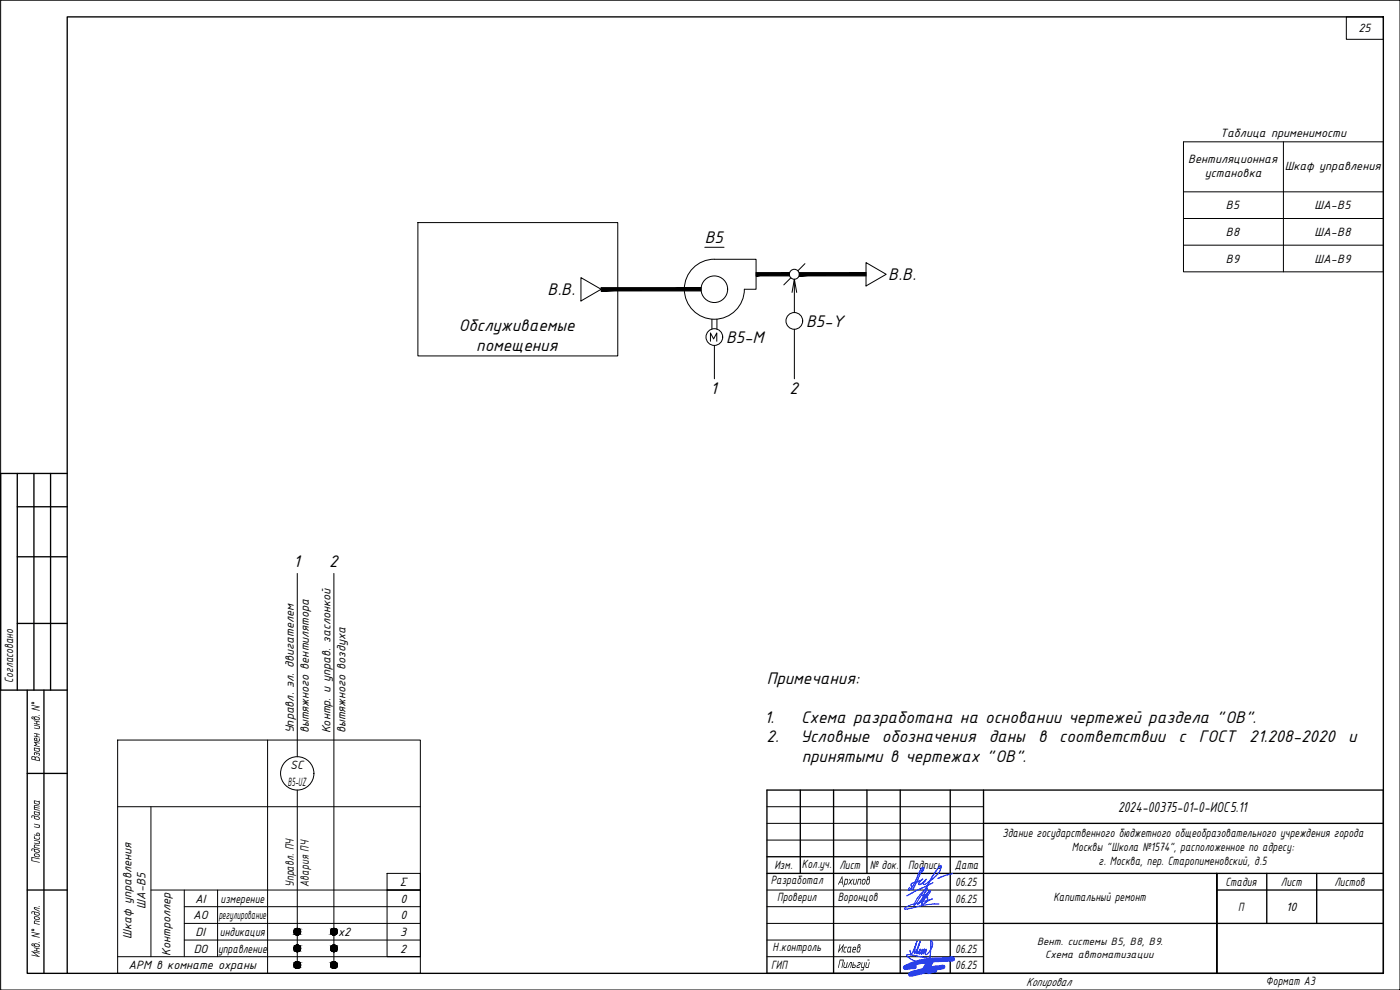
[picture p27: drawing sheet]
<svg xmlns="http://www.w3.org/2000/svg" width="420mm" height="297mm" viewBox="0 0 420 297" stroke-linecap="round" stroke-linejoin="round" font-family="sans-serif">
<defs><g id="words">
<g font-size="5.4">
<text x="211.5" y="72.8">В5</text>
<text x="164.3" y="88.5">В.В.</text>
<text x="266.6" y="84">В.В.</text>
<text x="137.7" y="99.4">Обслуживаемые</text>
<text x="241.9" y="98.1">В5-Y</text>
<text x="142.9" y="105.3">помещения</text>
<text x="217.9" y="102.9">В5-М</text>
<text x="213.2" y="118.1">1</text>
<text x="237" y="118.1">2</text>
<text x="88.1" y="170.1">1</text>
<text x="98.8" y="170.1">2</text>
<text x="230.1" y="205.2">Примечания:</text>
<text x="229.4" y="216.9">1.</text>
<text x="240.4" y="216.9">Схема разработана на основании чертежей раздела &quot;ОВ&quot;.</text>
<text x="230.1" y="222.7">2.</text>
<text x="240.2" y="222.7">Условные обозначения даны в соответствии с ГОСТ 21.208-2020 и</text>
<text x="240.6" y="228.5">принятыми в чертежах &quot;ОВ&quot;.</text>
</g>
<text font-size="4.7" x="335.5" y="243.5">2024-00375-01-0-ИОС5.11</text>
<g font-size="3.9">
<text x="407.7" y="9.7">25</text>
<text x="366.2" y="41.2">Таблица применимости</text>
<text x="356.6" y="48.8">Вентиляционная</text>
<text x="361.5" y="53">установка</text>
<text x="385.6" y="50.9">Шкаф управления</text>
<text x="367.9" y="62.8">В5</text>
<text x="394.5" y="62.8">ША-В5</text>
<text x="367.9" y="70.8">В8</text>
<text x="394.5" y="70.8">ША-В8</text>
<text x="367.9" y="78.8">В9</text>
<text x="394.5" y="78.8">ША-В9</text>
<text x="3.9" y="204.8" transform="rotate(-90 3.9 204.8)">Согласовано</text>
<text x="88.2" y="220.1" transform="rotate(-90 88.2 220.1)">Управл. эл. двигателем</text>
<text x="92.7" y="220.1" transform="rotate(-90 92.7 220.1)">вытяжного вентилятора</text>
<text x="99.2" y="220.1" transform="rotate(-90 99.2 220.1)">Контр. и управ. заслонкой</text>
<text x="103.7" y="220.1" transform="rotate(-90 103.7 220.1)">вытяжного воздуха</text>
<text x="11.9" y="228.6" transform="rotate(-90 11.9 228.6)">Взамен инв . N°</text>
<text x="87.1" y="230.8">SC</text>
<text x="86.4" y="235.8">В5-UZ</text>
<text x="300.9" y="251.3">Здание государственного бюджетного общеобразовательного учреждения города</text>
<text x="321.7" y="255.4">Москвы &quot;Школа №1574&quot;, расположенное по адресу:</text>
<text x="11.9" y="259.1" transform="rotate(-90 11.9 259.1)">Подпись и дата</text>
<text x="232.4" y="260.8">Изм.</text>
<text x="240.7" y="260.4">Колуч.</text>
<text x="245.4" y="260.4">.</text>
<text x="251.9" y="260.8">Лист</text>
<text x="261.1" y="260.8">№ док.</text>
<text x="272.5" y="260.8">Подпись</text>
<text x="286.6" y="260.6">Дата</text>
<text x="329.7" y="259.6">г. Москва, пер. Старопименовский, д.5</text>
<text x="88.2" y="266.1" transform="rotate(-90 88.2 266.1)">Управл. ПЧ</text>
<text x="92.7" y="266.1" transform="rotate(-90 92.7 266.1)">Авария ПЧ</text>
<text x="120" y="265.8">Σ</text>
<text x="231.3" y="265.4">Разработал</text>
<text x="251" y="265.4">Архипов</text>
<text x="286.7" y="265.8">06.25</text>
<text x="367.8" y="265.8">Стадия</text>
<text x="384.4" y="265.8">Лист</text>
<text x="400.5" y="265.8">Листов</text>
<text x="43.6" y="272.7" transform="rotate(-90 43.6 272.7)">ША-В5</text>
<text x="58" y="275.8">AO</text>
<text x="58.6" y="270.8">AI</text>
<text x="65.6" y="275.8">регулирование</text>
<text x="66.2" y="270.8">измерение</text>
<text x="120.2" y="270.8">0</text>
<text x="120.2" y="275.8">0</text>
<text x="233.2" y="270.4">Проверил</text>
<text x="251.4" y="270.4">Воронцов</text>
<text x="286.7" y="270.8">06.25</text>
<text x="316.1" y="270.4">Капитальный ремонт</text>
<text x="371.6" y="273.3">П</text>
<text x="386" y="273.3">10</text>
<text x="39.5" y="281.7" transform="rotate(-90 39.5 281.7)">Шкаф управления</text>
<text x="58.7" y="280.8">DI</text>
<text x="66" y="280.8">индикация</text>
<text x="101.5" y="280.7">x2</text>
<text x="120.1" y="280.8">3</text>
<text x="11.9" y="287.4" transform="rotate(-90 11.9 287.4)">Инв. N° подл .</text>
<text x="51.1" y="286.7" transform="rotate(-90 51.1 286.7)">Контроллер</text>
<text x="58.1" y="285.8">DO</text>
<text x="65.4" y="285.8">управление</text>
<text x="120.1" y="285.8">2</text>
<text x="231.9" y="285.4">Н.контроль</text>
<text x="251" y="285.8">Исаев</text>
<text x="286.7" y="285.8">06.25</text>
<text x="38.6" y="290.8">АРМ в комнате охраны</text>
<text x="231.4" y="290.8">ГИП</text>
<text x="251" y="290.4">Пильгуй</text>
<text x="286.7" y="290.8">06.25</text>
<text x="308" y="295.9">Копировал</text>
<text x="379.9" y="295.4">Формат А3</text>
</g>
<g font-size="3.4">
<text x="311.2" y="283.7">Вент. системы В5, В8, В9.</text>
<text x="313.7" y="287.3">Схема автоматизации</text>
</g>
</g></defs>
<!-- layer: Ramka -->
<path d="M20.2 5.1h395v286.9h-395zM5.2 142.1v65M5.2 152h15M10.2 142.1v65M15.2 142.1v65M20.2 142.1h-20v65h20M5.2 167.1h15M5.2 187.1h15M8.2 207.1v84.9h12M13.2 207.1v84.9M8.2 232.1h12M8.2 267h12" fill="none" stroke="#000" stroke-width=".4"/>
<!-- layer: Shtamp -->
<g fill="#000">
<path d="M10.2 241.7l.5-.2 1.2 .3-.1 .2-1.3-.2-.1 .3 1.5 .4-1.5-.2v.4l1.5 .5-1.7-.3z"/>
<path d="M10.4 240.4l.2 .6 1.1 .1-.2-.5zM10.2 240.2l1.4 .2 .3-.1v1l-.4 .1-1.1-.2-.2-.3z"/>
</g>
<!-- layer: Ramka -->
<path d="M.2 .1h420v296.9h-420z" fill="none" stroke="#000" stroke-width=".3"/>
<g fill="none" stroke="#000" stroke-width=".3">
<path d="M355.2 42.6h60v39h-60zM355.2 57.6h60M385.2 42.6v39M125.4 66.8h60v40h-60zM211.5 74.2h5.8M214.4 77.8a9 9 0 0 0-9 9 9 9 0 0 0 9 9 9 9 0 0 0 9-9h3.5v-9h-12.5M241.6 79.1l-2.1 2.1M355.2 65.6h60M355.2 73.6h60M213.7 95.8v3M215.2 95.8v3M237.3 83.4l-2.1 2.1"/>
<path d="M237.7 87.7l.7-3.9 .7 3.9M238.4 83.8v10M238.4 98.8v14.9M213.2 102.4v-2.5l1 1.8 .9-1.8v2.5M214.4 103.6v10.1M89.2 172v55.1M100.2 172v117.5M35.3 222h90.9v70h-90.9zM80.3 222v70M89.2 237.1v52.4M35.3 242h90.9M45.3 242v45"/>
<path d="M45.3 267h80.9M55.3 277.1h70.9M55.3 267v20M55.3 272h70.9M65.3 267v20M116.2 262.1h10v4.9h-10zM116.2 267h10v20h-10zM35.3 287h90.9M55.3 282.1h70.9"/>
<circle cx="214.4" cy="86.8" r="4"/>
<circle cx="238.4" cy="96.3" r="2.51"/>
<circle cx="238.4" cy="82.3" r="1.49"/>
<circle cx="214.4" cy="101.1" r="2.51"/>
<circle cx="89.2" cy="232" r="5"/>
<circle cx="89.2" cy="279.5" r="1.01"/>
<circle cx="100.2" cy="279.5" r="1.01"/>
<circle cx="89.2" cy="284.5" r="1.01"/>
<circle cx="89.2" cy="289.5" r="1.01"/>
<circle cx="100.2" cy="289.5" r="1.01"/>
<circle cx="100.2" cy="284.5" r="1.01"/>
</g>
<g fill="#000" stroke="#000" stroke-width=".3">
<path d="M89.1 278.6h.2zM100.1 278.6h.2zM89 285.5h.5zM89 290.5h.5zM89 280.5h.5zM89.1 283.6h.2zM89.1 288.6h.2zM100 280.5h.5zM100 290.5h.5zM100 285.5h.5zM100.1 288.6h.2zM100.1 283.6h.2z"/>
<path d="M180.4 86.3v1l30-1zM180.4 87.3l30-1v1z"/>
<path d="M226.9 81.8v1l10-1zM226.9 82.8l10-1v1z"/>
<path d="M239.9 81.8v1l20-1zM239.9 82.8l20-1v1z"/>
<path d="M89.1 278.6h.4zM89 278.6h.5z"/>
<path d="M89 278.6h.5zM88.9 278.6h.6z"/>
<path d="M88.9 278.6h.7zM88.8 278.6h.8z"/>
<path d="M88.8 278.6l.9 .1zM88.7 278.7h1z"/>
<path d="M88.7 278.7h1.1zM88.6 278.7h1.2z"/>
<path d="M88.6 278.7l1.3 .1zM88.6 278.8h1.3z"/>
<path d="M88.6 278.8l1.3 .1zM88.6 278.8l1.3 .1z"/>
<path d="M88.5 278.9h1.5zM88.5 278.9h1.5z"/>
<path d="M88.4 278.9l1.7 .1zM88.4 278.9l1.7 .1z"/>
<path d="M88.4 279l1.7 .1zM88.4 279l1.7 .1z"/>
<path d="M88.3 279.1l1.8 .1zM88.3 279.1l1.8 .1z"/>
<path d="M88.3 280h1.8zM88.3 280l1.8 .1z"/>
<path d="M88.3 279.2l1.9 .1zM88.3 279.2l1.9 .1z"/>
<path d="M88.3 279.9h1.8zM88.3 279.9l1.8 .1z"/>
<path d="M88.2 279.3l2 .1zM88.2 279.3l2 .1z"/>
<path d="M88.2 279.8h2zM88.2 279.8l1.9 .1z"/>
<path d="M88.2 279.4h2zM88.2 279.4h2z"/>
<path d="M88.2 279.7h2zM88.2 279.7l2 .1z"/>
<path d="M88.2 279.4l2 .2zM88.2 279.4l2 .2z"/>
<path d="M88.2 279.6h2zM88.2 279.6h2z"/>
<path d="M88.2 279.6h2zM88.2 279.6l2 .1z"/>
<path d="M100.1 278.6h.4zM100 278.6h.5z"/>
<path d="M100 278.6h.5zM99.9 278.6h.6z"/>
<path d="M99.9 278.6h.7zM99.8 278.6h.8z"/>
<path d="M99.8 278.6l.9 .1zM99.7 278.7h1z"/>
<path d="M99.7 278.7h1.1zM99.6 278.7h1.2z"/>
<path d="M99.6 278.7l1.3 .1zM99.6 278.7l1.3 .1z"/>
<path d="M99.6 278.8l1.3 .1zM99.5 278.9h1.4z"/>
<path d="M99.5 278.9h1.5zM99.5 278.9h1.5z"/>
<path d="M99.4 278.9l1.6 .1zM99.4 278.9l1.6 .1z"/>
<path d="M99.4 279l1.7 .1zM99.4 279l1.7 .1z"/>
<path d="M99.3 279.1l1.8 .1zM99.3 279.1l1.8 .1z"/>
<path d="M99.3 280h1.8zM99.3 280l1.7 .1z"/>
<path d="M99.3 279.2l1.9 .1zM99.3 279.2l1.9 .1z"/>
<path d="M99.3 279.9h1.8zM99.3 279.9l1.8 .1z"/>
<path d="M99.3 279.3l1.9 .1zM99.3 279.3l1.9 .1z"/>
<path d="M99.3 279.8h1.9zM99.3 279.8l1.8 .1z"/>
<path d="M99.2 279.4h2zM99.2 279.4h2z"/>
<path d="M99.2 279.4l2 .2zM99.2 279.4l2 .2z"/>
<path d="M99.2 279.6l2 .1zM99.2 279.6l2 .1z"/>
<path d="M99.2 279.7h2zM99.2 279.7l2 .1z"/>
<path d="M99.2 279.6h2zM99.2 279.6h2z"/>
<path d="M89 285.5h.3zM89.1 285.5h.2z"/>
<path d="M89 290.5h.3zM89.1 290.5h.2z"/>
<path d="M89 280.5l.3 .1zM89.1 280.6h.2z"/>
<path d="M89.1 283.6h.4zM89 283.6h.5z"/>
<path d="M89.1 288.6h.4zM89 288.6h.5z"/>
<path d="M89 283.6h.5zM88.9 283.6h.6z"/>
<path d="M89 288.6h.5zM88.9 288.6h.6z"/>
<path d="M88.9 283.6h.7zM88.8 283.6h.8z"/>
<path d="M88.9 285.5h.6zM88.9 285.5h.6z"/>
<path d="M88.9 288.6h.7zM88.8 288.6h.8z"/>
<path d="M88.9 290.5h.6zM88.9 290.5h.6z"/>
<path d="M88.9 280.5h.6zM88.9 280.5h.6z"/>
<path d="M88.8 283.6l.9 .1zM88.7 283.7h1z"/>
<path d="M88.8 285.5h.8zM88.8 285.5h.7z"/>
<path d="M88.8 288.6l.9 .1zM88.7 288.7h1z"/>
<path d="M88.8 290.5h.8zM88.8 290.5h.7z"/>
<path d="M88.8 280.5h.8zM88.8 280.5h.7z"/>
<path d="M88.7 283.7h1.1zM88.6 283.7h1.2z"/>
<path d="M88.7 285.4h1zM88.7 285.4l.9 .1z"/>
<path d="M88.7 288.7h1.1zM88.7 288.7h1.1z"/>
<path d="M88.7 290.4h1zM88.7 290.4l.9 .1z"/>
<path d="M88.7 280.4h1zM88.7 280.4l.9 .1z"/>
<path d="M88.6 283.7l1.3 .1zM88.6 283.8h1.3z"/>
<path d="M88.6 285.4h1.2zM88.6 285.4h1.1z"/>
<path d="M88.6 288.7l1.3 .1zM88.6 288.8h1.3z"/>
<path d="M88.6 290.4h1.2zM88.6 290.4h1.1z"/>
<path d="M88.6 280.4h1.2zM88.6 280.4h1.1z"/>
<path d="M88.6 283.8l1.3 .1zM88.6 283.8l1.3 .1z"/>
<path d="M88.6 285.3h1.3zM88.6 285.3l1.2 .1z"/>
<path d="M88.6 288.8l1.3 .1zM88.6 288.8l1.3 .1z"/>
<path d="M88.6 290.3h1.3zM88.6 290.3l1.2 .1z"/>
<path d="M88.6 280.3h1.3zM88.6 280.3l1.2 .1z"/>
<path d="M88.5 283.9h1.5zM88.5 283.9h1.5z"/>
<path d="M88.5 285.2h1.4zM88.5 285.2l1.4 .1z"/>
<path d="M88.5 288.9h1.5zM88.4 288.9h1.6z"/>
<path d="M88.5 290.2h1.4zM88.5 290.2l1.4 .1z"/>
<path d="M88.5 280.2h1.4zM88.5 280.2l1.4 .1z"/>
<path d="M88.4 283.9l1.7 .1zM88.4 283.9l1.7 .1z"/>
<path d="M88.4 285.2h1.6zM88.4 285.2h1.5z"/>
<path d="M88.4 288.9l1.7 .1zM88.4 288.9l1.7 .1z"/>
<path d="M88.4 290.2h1.6zM88.4 290.2h1.5z"/>
<path d="M88.4 280.2h1.6zM88.4 280.2h1.5z"/>
<path d="M88.4 284l1.7 .1zM88.4 284l1.7 .1z"/>
<path d="M88.4 285.1h1.7zM88.4 285.1l1.6 .1z"/>
<path d="M88.4 289l1.7 .1zM88.4 289l1.7 .1z"/>
<path d="M88.4 290.1h1.7zM88.4 290.1l1.6 .1z"/>
<path d="M88.4 280.1h1.7zM88.4 280.1l1.6 .1z"/>
<path d="M88.3 284.1l1.8 .1zM88.3 284.1l1.8 .1z"/>
<path d="M88.3 285h1.8zM88.3 285l1.8 .1z"/>
<path d="M88.3 289.1l1.8 .1zM88.3 289.1l1.8 .1z"/>
<path d="M88.3 290h1.8zM88.3 290l1.8 .1z"/>
<path d="M88.3 284.2l1.9 .1zM88.3 284.2l1.9 .1z"/>
<path d="M88.3 284.9h1.8zM88.3 284.9l1.8 .1z"/>
<path d="M88.3 289.2l1.9 .1zM88.3 289.2l1.9 .1z"/>
<path d="M88.3 289.9h1.8zM88.3 289.9l1.8 .1z"/>
<path d="M88.2 284.3l2 .1zM88.2 284.3l2 .1z"/>
<path d="M88.2 284.8h2zM88.2 284.8l1.9 .1z"/>
<path d="M88.2 289.3l2 .1zM88.2 289.3l2 .1z"/>
<path d="M88.2 289.8h2zM88.2 289.8l1.9 .1z"/>
<path d="M88.2 284.4h2zM88.2 284.4h2z"/>
<path d="M88.2 284.7h2zM88.2 284.7l2 .1z"/>
<path d="M88.2 289.4l2 .1zM88.2 289.4l2 .1z"/>
<path d="M88.2 289.7h2zM88.2 289.7l2 .1z"/>
<path d="M88.2 284.4l2 .2zM88.2 284.4l2 .2z"/>
<path d="M88.2 284.6h2zM88.2 284.6h2z"/>
<path d="M88.2 284.6h2zM88.2 284.6l2 .1z"/>
<path d="M88.2 289.5h2zM88.2 289.5h2z"/>
<path d="M88.2 289.5l2 .2zM88.2 289.5l2 .2z"/>
<path d="M88.2 289.7h2zM88.2 289.7h2z"/>
<path d="M100 280.5l.3 .1zM100.1 280.6h.2z"/>
<path d="M100 290.5h.3zM100.1 290.5h.2z"/>
<path d="M100 285.5h.3zM100.1 285.5h.2z"/>
<path d="M100.1 288.6h.4zM100 288.6h.5z"/>
<path d="M100.1 283.6h.4zM100 283.6h.5z"/>
<path d="M100 288.6h.5zM99.9 288.6h.6z"/>
<path d="M100 283.6h.5zM99.9 283.6h.6z"/>
<path d="M99.9 280.5h.6zM99.9 280.5h.6z"/>
<path d="M99.9 288.6h.7zM99.8 288.6h.8z"/>
<path d="M99.9 290.5h.6zM99.9 290.5h.6z"/>
<path d="M99.9 283.6h.7zM99.8 283.6h.8z"/>
<path d="M99.9 285.5h.6zM99.9 285.5h.6z"/>
<path d="M99.8 280.5h.8zM99.8 280.5h.7z"/>
<path d="M99.8 288.6l.9 .1zM99.7 288.7h1z"/>
<path d="M99.8 290.5h.8zM99.8 290.5h.7z"/>
<path d="M99.8 283.6l.9 .1zM99.7 283.7h1z"/>
<path d="M99.8 285.5h.8zM99.8 285.5h.7z"/>
<path d="M99.7 280.4h1zM99.7 280.4l.9 .1z"/>
<path d="M99.7 288.7h1.1zM99.6 288.7h1.2z"/>
<path d="M99.7 290.4h1zM99.7 290.4l.9 .1z"/>
<path d="M99.7 283.7h1.1zM99.6 283.7h1.2z"/>
<path d="M99.7 285.4h1zM99.7 285.4l.9 .1z"/>
<path d="M99.6 280.4h1.2zM99.6 280.4h1.1z"/>
<path d="M99.6 288.7l1.3 .1zM99.6 288.8h1.3z"/>
<path d="M99.6 290.4h1.2zM99.6 290.4h1.1z"/>
<path d="M99.6 283.7l1.3 .1zM99.6 283.7l1.3 .1z"/>
<path d="M99.6 285.4h1.2zM99.6 285.4h1.1z"/>
<path d="M99.6 280.3h1.3zM99.6 280.3l1.2 .1z"/>
<path d="M99.6 288.8l1.3 .1zM99.6 288.8l1.3 .1z"/>
<path d="M99.6 290.3h1.3zM99.6 290.3l1.2 .1z"/>
<path d="M99.6 283.8l1.3 .1zM99.5 283.9h1.4z"/>
<path d="M99.6 285.3h1.3zM99.6 285.3l1.2 .1z"/>
<path d="M99.5 280.2h1.4zM99.5 280.2l1.4 .1z"/>
<path d="M99.5 288.9h1.5zM99.4 288.9h1.6z"/>
<path d="M99.5 290.2h1.4zM99.5 290.2l1.4 .1z"/>
<path d="M99.5 283.9h1.5zM99.5 283.9h1.5z"/>
<path d="M99.5 285.2h1.4zM99.5 285.2l1.4 .1z"/>
<path d="M99.4 280.2h1.6zM99.4 280.2h1.5z"/>
<path d="M99.4 288.9l1.6 .1zM99.4 288.9l1.6 .1z"/>
<path d="M99.4 290.2h1.6zM99.4 290.2h1.5z"/>
<path d="M99.4 283.9l1.6 .1zM99.4 283.9l1.6 .1z"/>
<path d="M99.4 285.2h1.6zM99.4 285.2h1.5z"/>
<path d="M99.4 280.1h1.6zM99.4 280.1l1.6 .1z"/>
<path d="M99.4 289l1.7 .1zM99.4 289l1.7 .1z"/>
<path d="M99.4 290.1h1.6zM99.4 290.1l1.6 .1z"/>
<path d="M99.4 284l1.7 .1zM99.4 284l1.7 .1z"/>
<path d="M99.4 285.1h1.6zM99.4 285.1l1.6 .1z"/>
<path d="M99.3 289.1l1.8 .1zM99.3 289.1l1.8 .1z"/>
<path d="M99.3 290h1.8zM99.3 290l1.7 .1z"/>
<path d="M99.3 284.1l1.8 .1zM99.3 284.1l1.8 .1z"/>
<path d="M99.3 285h1.8zM99.3 285l1.7 .1z"/>
<path d="M99.3 289.2l1.9 .1zM99.3 289.2l1.9 .1z"/>
<path d="M99.3 289.9h1.8zM99.3 289.9l1.8 .1z"/>
<path d="M99.3 284.2l1.9 .1zM99.3 284.2l1.9 .1z"/>
<path d="M99.3 284.9h1.8zM99.3 284.9l1.8 .1z"/>
<path d="M99.3 289.3l1.9 .1zM99.3 289.3l1.9 .1z"/>
<path d="M99.3 289.8h1.9zM99.3 289.8l1.8 .1z"/>
<path d="M99.3 284.3l1.9 .1zM99.3 284.3l1.9 .1z"/>
<path d="M99.3 284.8h1.9zM99.3 284.8l1.8 .1z"/>
<path d="M99.2 289.4l2 .1zM99.2 289.4l2 .1z"/>
<path d="M99.2 289.5h2zM99.2 289.5h2z"/>
<path d="M99.2 289.7h2zM99.2 289.7h2z"/>
<path d="M99.2 289.7h2zM99.2 289.7l2 .1z"/>
<path d="M99.2 284.4h2zM99.2 284.4h2z"/>
<path d="M99.2 284.4l2 .2zM99.2 284.4l2 .2z"/>
<path d="M99.2 284.6l2 .1zM99.2 284.6l2 .1z"/>
<path d="M99.2 284.7h2zM99.2 284.7l2 .1z"/>
<path d="M99.2 289.5h2zM99.2 289.5l2 .2z"/>
<path d="M99.2 284.6h2zM99.2 284.6h2z"/>
</g>
<!-- layer: 0 -->
<path d="M404.1 5.1h11.1v6.7h-11.1zM259.9 78.8l6.1 3.5-6.1 3.5zM174.3 83.3l6.1 3.5-6.1 3.5z" fill="none" stroke="#000" stroke-width=".3"/>
<path d="M230.2 252.1h65M230.2 247h65M230.2 242h65M230.2 267h65M230.2 272h65M230.2 277.1h65M230.2 282.1h65M230.2 287h65" fill="none" stroke="#000" stroke-width=".3"/>
<g fill="none" stroke="#000" stroke-width=".4">
<path d="M230.2 237.1h185v54.9h-185zM240.2 237.1v25M250.2 237.1v54.9M260.2 237.1v25M270.2 237.1v54.9M285.2 237.1v54.9M295.2 237.1v54.9M230.2 257.1h65M295.2 247h120M230.2 262.1h185M295.2 277.1h120M365.2 267h50"/>
<path d="M380.2 262.1v15M395.2 262.1v15M365.2 292v-29.9v29.9"/>
</g>
<g fill="#000">
<path d="M260.5 263.3l-.1 .5 .5-.4-.1-.2zM260.4 263h.6l-.1 .7 .2 .5-.3 1-.6 .2-.3-.5zM260.5 264l-.4 .8 .2 .4 .4-.2 .2-.7-.1-.3z"/>
<path d="M257.7 283.6l-.2 .5 .5-.3v-.2zM257.5 283.4l.5-.1 .2 .2-.2 .6 .3 .6-.3 .9-.6 .2-.3-.6zM257.6 284.4l-.3 .8 .2 .3 .4-.1 .2-.9-.2-.2z"/>
<path d="M260 288.7l.2 .1-.3 1.2 .2 .2h.4l.3-1.5h.2l-.4 1.7-.9-.2zM260.4 288l.5 .1-.5 .1z"/>
</g>
<path d="M276.8 261.6a.82 .82 0 0 0 .2-1.3l-.8 .9-2.1 4.4a1.67 1.67 0 0 1-1.5 1.4l.4-.7M277 260.7l-2.9 5.9-.2 .3-.3-.2a1.26 1.26 0 0 1 .2-1.7l2.5-.8 .6-.4-.5 .4a.84 .84 0 0 0-.5 1.2l1.5-.9 .6-.7-.9 1.4a1.09 1.09 0 0 0 1.5-.5 9.2 9.2 0 0 0 3.7-3.9l.1-1.1a19.2 19.2 0 0 0-4.7 8M280 264.8l-7.8 4M285.9 262.1l-2.6 .7-1.8 .8M273.1 285.2l.4 1 .6-1 1.1-2.9-.8 3.7a1.03 1.03 0 0 0 .8-1.1l1-2.5-1 3.8 1-1.4v.2a.92 .92 0 0 0-.3 1.2l1-1.4-.4 1.5 1-1.5-.4 1.4 .9-1.4-.3 1.6a3.6 3.6 0 0 0 2.1-3.5l-.4-.7-.1 1.9a6.2 6.2 0 0 1-.9 4.5 2.94 2.94 0 0 1-3.2 0l-2-1-1.1-1.1h1.1l6.1 1.2 2.5 .2" fill="none" stroke="#00f" stroke-width=".36"/>
<path d="M277.2 268.5l.3 .2M277.5 268.7l-.9 1.6-1.3 1.2M278 266.2l-2.9 4.6-.8 .8a7.9 7.9 0 0 1 4-4.8l-1.6 2.1 .4-.4M278 269.2l-.1 .2 .5-.1-.1 .7M278.3 270.1l-.7 .8-.9 .7M278.3 270v.1M279.3 267.4l-1.3 1.8M279.3 267.4l-.2-.1a9.2 9.2 0 0 0-2.6 4.1l2.5-4.2-3.7 4.3M281.8 271.3h-2.9l-6.6 1.5-.9-.2a3.5 3.5 0 0 1 2.4-1.2l6-1.6-1.3 .5-1.8 1.3" fill="none" stroke="#00f" stroke-width=".3"/>
<path d="M278.8 290.8l1.8 .3-2.1 .5 .1-.4M279 291.2l-.2 .3M279 288l-1.9 3.5-3.9 .9 .8-.5 3.8-.9 5.2-.9M279.8 288l-1.8 3.4-.9 .1M285.3 287.6l.6 .1-.3 .1a35.5 35.5 0 0 0-12.1 1.7l-1.8 .9 2.7-.3" fill="none" stroke="#0037dd" stroke-width="1.4"/>
<use href="#words"/>
</svg>
